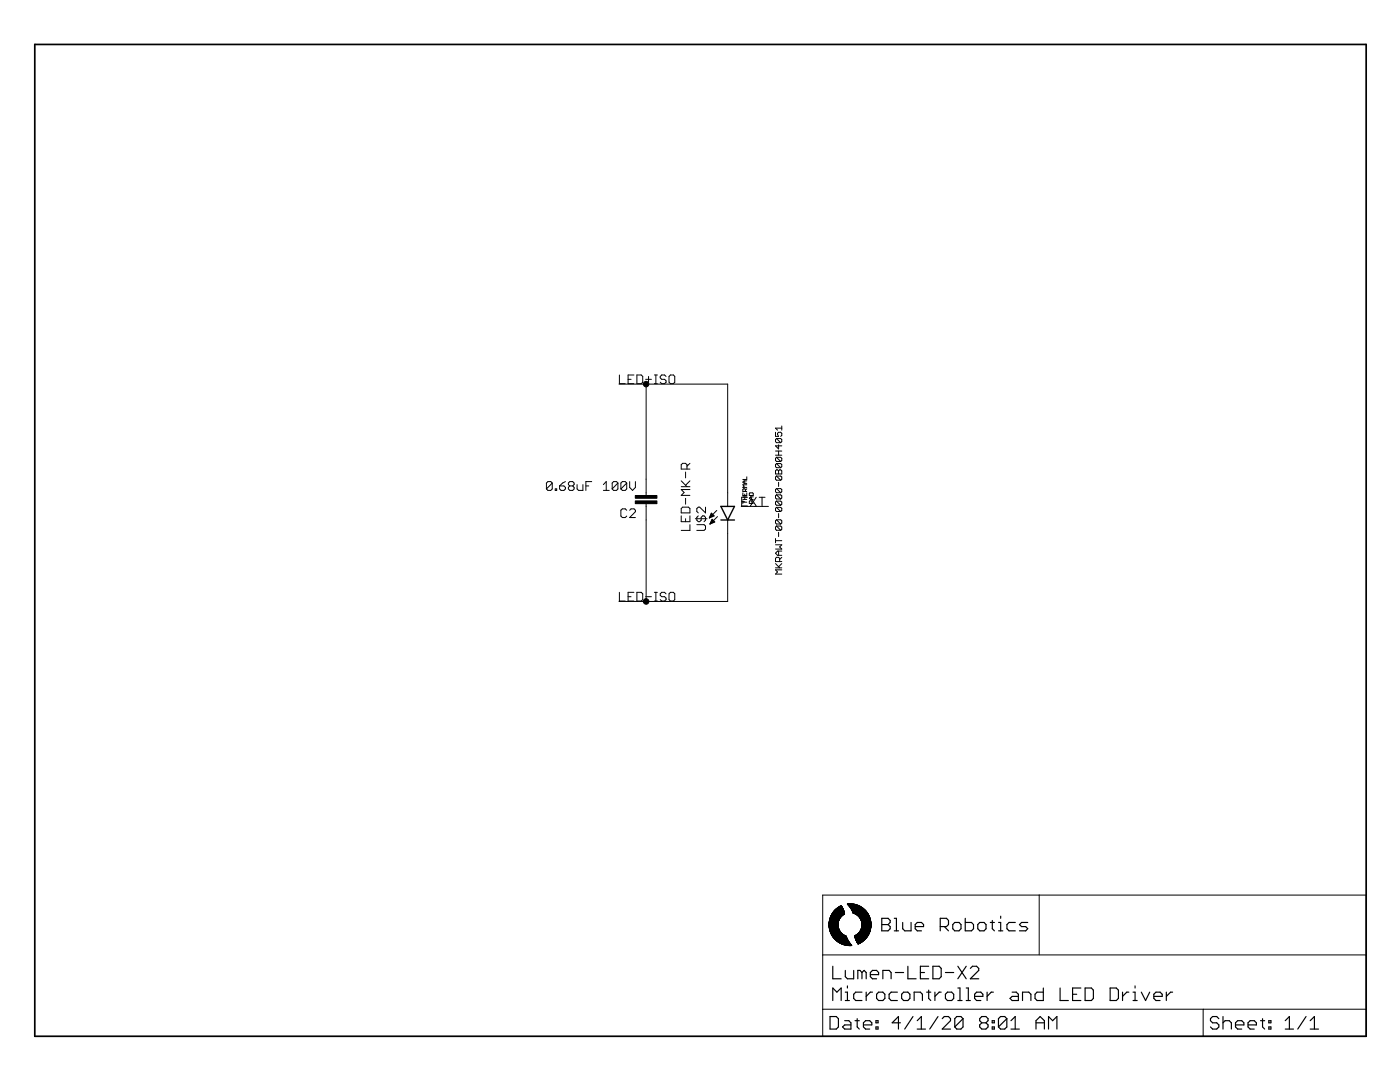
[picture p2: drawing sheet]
<svg xmlns="http://www.w3.org/2000/svg" width="279mm" height="216mm" viewBox="0 0 279 216" stroke-linecap="round" stroke-linejoin="round" font-family="sans-serif">
<g fill="none" stroke="#000" stroke-width=".2">
<path d="M123.5 76.6h21.7v24.4M123.6 74.8v1.8h1.2M125.3 75.7h.6M126.5 74.8h-1.2v1.8h1.2M127.1 74.8h.9l.3 .3v1.2l-.3 .3h-.9zM128.9 75.7h1.1M128.9 76.6v22.3M129.4 75.1v1.2M130.6 76.6h.6M130.6 74.8h.6M130.9 74.8v1.8M132.9 75.1l-.3-.3h-.5l-.3 .3v.3l.3 .3h.5l.3 .3v.3l-.3 .3h-.5l-.3-.3"/>
<path d="M133.8 74.8h.6l.3 .3v1.2l-.3 .3h-.6l-.3-.3v-1.2zM110.2 96.4l-.3-.3h-.6l-.2 .3v1.2M110.2 96.4v1.2l-.3 .3h-.6l-.2-.3M110.2 96.4l-1.1 1.2M110.8 97.6h.3v.3h-.3zM111.7 97h.8l.3 .3v.3l-.3 .3h-.5l-.3-.3zM112.8 96.1l-.5 .3-.6 .6M113.7 97l-.3-.3v-.3l.3-.3h.6l.3 .3v.3l-.3 .3M113.7 97l-.3 .3v.3l.3 .3h.6l.3-.3v-.3l-.3-.3M113.7 97h.6M115.2 96.7v.9l.3 .3h.8v-1.2M116.9 97h.6"/>
<path d="M118.1 96.1h-1.2v1.8M120.4 97.9h1.2M120.4 96.7l.6-.6v1.8M123.3 96.4l-.3-.3h-.6l-.2 .3v1.2M123.3 96.4v1.2l-.3 .3h-.6l-.2-.3M123.3 96.4l-1.1 1.2M125.1 96.4l-.3-.3h-.6l-.3 .3v1.2M125.1 96.4v1.2l-.3 .3h-.6l-.3-.3M125.1 96.4l-1.2 1.2M125.7 96.1v1.2l.5 .6 .6-.6v-1.2M136 97.1h1.7M136 95.9l1.1 1.2"/>
<path d="M136.8 94.2v1.2M136.8 99.4v1.2M137.1 93.6v-.9l-.3-.2h-.6l-.2 .2v.9h1.7M137.7 97.7h-1.7l.5 .6-.5 .5h1.7M137.7 95.9l-.9 .9M137.7 92.5l-.6 .5M148.3 98.3v.6h.7v-.6M148.3 99.9v.6M148.3 99.7h.7M148.3 99.1h.7M148.6 95.9v.6M148.6 98.6v.3"/>
<path d="M148.6 99.1v.6M148.8 98.1v-.4l-.4-.2-.1 .6h.7M149 95.9h-.5l-.2 .3 .2 .3h.5M149 95.1v.6h-.7M149 97.5l-.2 .3M149 96.7h-.7l.2 .3-.2 .3h.7M149.2 99.2h-1.2v1.8h1.2M149.7 98.3h.5l.1 .6h-.8zM149.8 99.2l1.1 1.8M149.9 99.1v.6M150.3 99.1h-.5l-.3 .3 .3 .3h.5M150.9 99.2l-1.1 1.8"/>
<path d="M151.5 99.2h1.2M152.1 99.2v1.8M154.8 86.3v.8h.6l-.2-.6 .2-.2h.4l.2 .2v.4l-.2 .2M154.8 90.8h1.2M154.8 90h1.2M155 87.5l-.2 .2v.4l.2 .2h.8M155 91.2l-.2 .3v.4l.2 .2h.8M155 92.5l-.2 .2v.4l.2 .2h.8M155 93.7l.4 .3 .4-.3 .2 .3v.6h-1.2v-.6zM155 95l-.2 .2v.4l.2 .2h.8M155 97.5l-.2 .2v.4l.2 .2h.8M155 98.7l-.2 .2v.5l.2 .2h.8"/>
<path d="M155 100l-.2 .2v.4l.2 .2h.8M155 87.5h.8l.2 .2v.4l-.2 .2M155 91.2h.8l.2 .3v.4l-.2 .2M155 92.5h.8l.2 .2v.4l-.2 .2M155 95h.8l.2 .2v.4l-.2 .2M155 97.5h.8l.2 .2v.4l-.2 .2M155 98.7h.8l.2 .2v.5l-.2 .2M155 100h.8l.2 .2v.4l-.2 .2M155 100l.8 .8M155 98.7l.8 .9M155 97.5l.8 .8M155 95l.8 .8"/>
<path d="M155 92.5l.8 .8M155 91.2l.8 .9M155 87.5l.8 .8M155.4 88.8v.8l-.6-.6h1.2M155.4 90v.8M155.4 94v.6M155.4 96.2v.9M156 85v.8M156 85.4h-1.2l.4 .4M123.6 118.2v1.7h1.2M125.1 101.8l-.3-.3h-.6l-.3 .3v1.2l.3 .3h.6l.3-.3M125.3 119.1h.6"/>
<path d="M125.7 101.8l.2-.3h.6l.3 .3v.3l-1.1 1.2h1.1M126.5 118.2h-1.2v1.7h1.2M127.1 118.2h.9l.3 .3v1.2l-.3 .2h-.9zM128.9 119.1h1.1M128.9 100.5v19.5M130.6 119.9h.6M130.6 118.2h.6M130.9 118.2v1.7M132.9 118.5l-.3-.3h-.5l-.3 .3v.3l.3 .3h.5l.3 .3v.3l-.3 .2h-.5l-.3-.2M133.8 118.2h.6l.3 .3v1.2l-.3 .2h-.6l-.3-.2v-1.2zM136 101.5l.2-.3h1.2l.3 .3v.8h-1.7zM136 102.9v1.2h1.7v-1.2"/>
<path d="M136.8 103.5v.6M137.7 104.7v1.1h-1.7M138.8 103.5h2.3M139.1 104.7h1.4l.3 .3v.6l-.3 .2h-1.4M139.4 102.9l-.3 .3v.6l.3 .3h.2l.3-.3v-.6l.3-.3h.3l.3 .3v.6l-.3 .3M140.8 101.2v1.1l-1.2-1.1h-.2l-.3 .3v.6l.3 .2M141.6 103.2h.3M141.7 103.1h.5M141.7 104.5h.1M141.7 103h.8M141.8 102.8h.6M141.8 104.4h.3"/>
<path d="M141.8 104.3h.6M141.8 102.7h.5M141.9 104.1h.7M141.9 102.6h.2M141.9 102.4h.1M141.9 104h.6M142 102.4l.5 .5-.9 .5zM142 103.9h.3M142 103.7h.2M142.1 103.6l.5 .6-.9 .4zM143 101.9l-1.4 1.5M143.2 103.1l-1.5 1.5"/>
<path d="M145.2 103.8v16.2h-21.7M147.9 101h5.5M148 100.1h.6M148.3 100.2h.7M150.1 100.5v-.4l-.4-.2-.2 .6h.8M154.8 113.3h1.2M154.8 112.5l.8 .8M154.8 107.5v.8M154.8 108.7h1.2l-.4 .4 .4 .5h-1.2M154.8 107.9h1.2M155 101.2l-.2 .2v.5l.2 .2h.8M155 103.7l-.2 .2v.5l.2 .2h.8"/>
<path d="M155 105l-.2 .2v.4l.2 .2h.8M155 105h.8l.2 .2v.4l-.2 .2M155 101.2h.8l.2 .2v.5l-.2 .2M155 103.7h.8l.2 .2v.5l-.2 .2M155 105l.8 .8M155 103.7l.8 .9M155 101.2l.8 .9M155.4 102.5v.8M155.4 106.2v.9M155.4 110v.8M155.6 112.1v-.7l-.2-.2h-.4l-.2 .2v.7h1.2M156 113.7h-1.2l.4 .4-.4 .5h1.2"/>
<path d="M156 112.5l-.6 .6M156 111.2l-.4 .4M156 110h-.8l-.4 .4 .4 .4h.8M164.2 178.6h108.4v28.2h-108.4zM207.4 178.6v11.9M164.2 190.5h108.4M165.5 184.9h1.8M165.5 184.8h1.8M165.5 184.7h1.8M165.5 184.6h1.8M165.5 184.5h1.8M165.5 184.4h1.8"/>
<path d="M165.5 184.3h1.8M165.5 184.2h1.8M165.5 184.1h1.8M165.5 185.1h1.8M165.5 185l1.8 .1M165.5 185h1.8M165.5 184h1.8M165.5 183.9h1.8M165.5 185.2h1.8M165.5 183.8h1.8M165.5 185.3h1.9M165.5 185.2l1.9 .1"/>
<path d="M165.5 183.8h1.9M165.5 183.7h1.9M165.5 185.4l1.9 .1M165.5 185.4h1.9M165.5 183.6h1.9M165.6 185.5h1.9M165.6 185.6l2 .1M165.6 185.6h1.9M165.6 183.5h1.9M165.6 185.7h2M165.6 185.7l2 .1M165.7 185.8h1.9"/>
<path d="M165.7 185.9h2M165.7 185.8h2M165.7 183.2h1.9M165.7 185.9l2.1 .1M165.7 183.1h2M165.7 186l2.1 .1M165.7 186h2.1M165.8 186.1h2.1M165.8 186.1l2.1 .1M165.8 186.2h2.2M165.8 182.8h2.2M165.8 186.2l2.2 .1"/>
<path d="M165.8 186.3h2.2M165.9 186.3l2.2 .1M165.9 186.4h2.3M165.9 186.4l2.4 .1M165.9 186.5h2.4M166 186.5h2.4M166 186.6l2.6 .1M166 186.6h2.5M166.1 186.7h2.6M166.1 182.4h2.5M166.1 182.3h2.5M166.1 186.7l2.7 .1"/>
<path d="M166.1 182.3h2.4M166.1 186.8h2.8M166.1 182.2h2.4M166.2 186.8h2.7M166.2 182.2h2.3M166.2 186.9h2.7M166.2 182.1h2.3M166.2 186.9l2.7 .1M166.3 187h2.6M166.3 182h2.2M166.3 187h2.7M166.3 187.1h2.7"/>
<path d="M166.3 181.9h2.2M166.4 187.1h2.6M166.4 187.2h2.6M166.4 181.9h2M166.4 181.8h2M166.5 187.2h2.5M166.5 181.8h1.9M166.5 187.3h2.6M166.5 181.7h1.9M166.6 187.4h2.5M166.6 181.7h1.8M166.6 181.6h1.8"/>
<path d="M166.6 187.4l2.5 .1M166.6 181.6h1.7M166.7 187.5h2.5M166.7 181.5h1.6M166.8 187.5h2.4M166.8 181.5h1.5M166.8 187.6h2.4M166.8 181.4h1.5M166.9 187.6h2.3M166.9 181.4h1.4M166.9 187.7h2.4M166.9 181.3h1.4"/>
<path d="M167 181.3h1.2M167 187.8h2.4M167 181.2h1.2M167.1 187.8l2.3 .1M167.1 187.9h2.3M167.1 181.1h1M167.2 181.1h.9M167.2 187.9h2.2M167.3 188h2.2M167.3 184.2l-1.8 .1M167.3 184l-1.8 .1M167.3 183.9h-1.8"/>
<path d="M167.3 181h.8M167.4 183.7h-1.9M167.4 188.1h2.1M167.4 183.6l-1.9 .1M167.4 181h.6M167.5 183.5l-2 .1M167.5 180.9h.5M167.5 183.5h-1.9M167.5 188.1l2.1 .1M167.5 183.4h-1.9M167.6 183.3l-2 .1M167.6 180.9h.4"/>
<path d="M167.6 188.2h2M167.6 183.3h-2M167.6 183.2l-1.9 .1M167.7 180.8h.3M167.7 188.2h2M167.7 183.1l-2 .1M167.7 180.8h.2M167.8 183l-2.1 .1M167.8 188.3h1.9M167.8 183h-2.1M167.9 182.9l-2.2 .1M167.9 180.7h.1"/>
<path d="M167.9 182.9h-2.1M167.9 188.3l1.8 .1M167.9 182.8l-2.1 .1M168 188.4h1.8M168 182.8h-2.2M168.1 182.7h-2.2M168.1 188.4h1.7M168.1 182.6l-2.2 .1M168.2 182.6h-2.3M168.3 188.5h1.6M168.3 182.5l-2.4 .1M168.4 182.5h-2.5"/>
<path d="M168.5 188.5h1.4M168.5 182.4l-2.5 .1M168.6 182.4h-2.6M168.6 188.6h1.3M168.9 188.6l1.1 .1M169.1 180.4h1.2M169.1 180.4h1.5M169.2 180.4l1.5 .1M169.2 180.5h1.7M169.2 188.7h.8M169.2 180.6h1.9M169.3 180.6h1.9"/>
<path d="M169.4 180.7h1.9M169.4 180.7h2M169.4 180.7l2.2 .1M169.5 180.8h2.1M169.5 180.8l2.2 .1M169.5 180.9h2.3M169.6 181h2.3M169.7 181l2.3 .1M169.7 181.1h2.4M169.7 181.1l2.4 .1M169.8 181.2h2.4M169.8 181.3h2.5"/>
<path d="M169.8 181.3h2.6M169.9 181.4h2.6M169.9 181.4h2.5M169.9 181.4l2.6 .1M169.9 181.5h2.7M170 181.5l2.6 .1M170 181.6h2.7M170 181.7h2.7M170.1 181.7h2.7M170.1 181.7l2.7 .1M170.1 181.8h2.7M170.1 181.8l2.8 .1"/>
<path d="M170.2 181.9l2.8 .1M170.2 181.9h2.7M170.2 182h2.8M170.2 182.1l2.9 .1M170.2 182.1h2.9M170.2 182.1h2.8M170.2 182.2h2.9M170.4 182.2l2.8 .1M170.5 182.3h2.7M170.6 186.8h2.6M170.6 186.7h2.6M170.6 186.8h2.5"/>
<path d="M170.6 187h2.4M170.6 186.9h2.4M170.6 182.4h2.6M170.7 187.2h2.2M170.7 187.1h2.2M170.7 187.2h2.1M170.7 187.3h2.1M170.7 182.4h2.5M170.8 186.6h2.5M170.8 182.4l2.5 .1M170.8 187.6h1.7M170.9 187.7h1.4"/>
<path d="M170.9 187.8h1.4M170.9 182.5h2.4M170.9 186.5h2.4M171 187.9h1.1M171 182.5h2.3M171 188h1M171 188h.9M171 186.5h2.4M171 182.6h2.4M171.1 188.1h.7M171.1 182.6h2.3M171.2 188.3h.3"/>
<path d="M171.2 182.7h2.2M171.2 182.8h2.3M171.3 182.8h2.2M171.3 182.8l2.2 .1M171.4 188.3l-.2 .1M171.4 182.9h2.1M171.4 182.9l2.1 .1M171.4 186.1h2.1M171.5 183h2M171.5 186h2M171.5 183h2.1M171.6 183.1h2"/>
<path d="M171.6 188.2l-.4 .1M171.6 185.9h2M171.6 185.8h2M171.6 183.2h2M171.7 188.2h-.6M171.7 183.3h2M171.7 185.7h2M171.7 183.4h2M171.8 185.6h1.9M171.8 185.5h1.9M171.8 183.5h1.9M171.8 183.5l1.9 .1"/>
<path d="M171.9 188.1h-.8M171.9 185.4h1.8M171.9 183.6h1.8M171.9 185.3h1.8M171.9 183.7h1.8M171.9 185.2h1.9M171.9 183.8l1.9 .1M171.9 183.8h1.9M171.9 183.7h1.9M171.9 185.1h1.9M171.9 183.9h1.9M172 185.1h1.8"/>
<path d="M172 183.9h1.8M172 185h1.8M172 184.9h1.8M172 184.1h1.8M172 184h1.8M172 184.8h1.8M172 184.2h1.8M172 184.7h1.8M172 184.6h1.8M172 184.5h1.8M172 184.4h1.8M172 184.3h1.8"/>
<path d="M172.1 187.9l-1.1 .1M172.2 187.8l-1.3 .1M172.4 187.7h-1.5M172.4 187.6l-1.5 .1M172.5 187.5l-1.7 .1M172.6 187.5h-1.8M172.7 187.4l-1.9 .1M172.7 187.4h-1.9M172.7 187.3l-2 .1M172.9 187.1h-2.3M173 187l-2.4 .1M173.1 186.9h-2.5"/>
<path d="M173.2 186.7h-2.6M173.2 186.6l-2.5 .1M173.3 186.5l-2.4 .1M173.4 186.4h-2.3M173.4 186.3l-2.2 .1M173.4 186.3h-2.2M173.5 186.2l-2.2 .1M173.5 186.2h-2.2M173.5 186.1l-2.1 .1M173.5 186.1h-2.1M173.6 185.9l-2.1 .1M173.6 185.8h-2"/>
<path d="M173.7 185.7l-2 .1M173.7 185.5h-1.9M173.7 185.4l-1.9 .1M173.8 185.2h-1.9M173.8 185.1h-1.9M173.8 184.9l-1.8 .1M164.2 201.4h108.4M240.1 201.4v5.4"/>
</g>
<path d="M6.9 8.9h265.7v197.9h-265.7z" fill="none" stroke="#000" stroke-width=".34"/>
<g fill="none" stroke="#000" stroke-width=".23">
<path d="M166.2 192.8v2.5h1.7M166.2 199.6v-2.5l.8 .9 .9-.9v2.5M168.7 193.6v1.3l.4 .4h1.3v-1.7M168.7 198h.4v1.6M168.7 199.6h.8M169.1 196.7v.4M172 198h-1.2l-.4 .4v.8l.4 .4h1.2M172 194.1l-.4-.5h-.4v1.7M172 194.1v1.2M172 194.1l.4-.5 .5 .5v1.2M172.9 198v1.6M173.7 194.5h1.6v-.4l-.4-.5h-.8l-.4 .5v.8l.4 .4h.8"/>
<path d="M174.1 198h-.4l-.8 .8M175.3 198h.9l.4 .4v.8l-.4 .4h-.9l-.4-.4v-.8zM176 183.2h1.2l.5 .5v.4l-.5 .4 .5 .4v.4l-.5 .4h-1.2zM176 184.5h1.2M176.2 195.3v-1.7h1.2l.4 .5v1.2M178.5 183.2h.4v2.5M178.5 185.7h.8M178.7 194.1h1.6M179.1 198h-1.3l-.4 .4v.8l.4 .4h1.3M180.1 184.1v1.2l.5 .4h1.2v-1.6M180.3 198h.9l.4 .4v.8l-.4 .4h-.9l-.4-.4v-.8zM181.2 192.8v2.5h1.6"/>
<path d="M182.4 199.6v-1.6h1.3l.4 .4v1.2M182.6 184.9h1.7v-.4l-.4-.4h-.8l-.5 .4v.8l.5 .4h.8M183.7 194.1h.8M184.9 198h.9M185.3 192.8h-1.6v2.5h1.6M185.3 197.6v1.6l.5 .4M186.2 192.8h1.2l.4 .4v1.7l-.4 .4h-1.2zM186.6 198v1.6M187.6 184.9h1.3l.4-.4v-.8l-.4-.5h-1.3v2.5M187.8 198h-.4l-.8 .8M188.5 184.9l.8 .8M188.7 194.1h1.6"/>
<path d="M189.1 198h.8l.4 .4v.8l-.4 .4h-.8l-.4-.4v-.8zM190.5 184.1h.9l.4 .4v.8l-.4 .4h-.9l-.4-.4v-.8zM191.2 192.8l1.6 2.5M191.2 199.6h.8M191.2 197.1h.4v2.5M192.6 183.2v2.5h1.3l.4-.4v-.8l-.4-.4h-1.3M192.8 192.8l-1.6 2.5M192.8 199.6h.9M192.8 197.1h.5v2.5M193.7 193.2l.4-.4h.8l.4 .4v.4l-1.6 1.7h1.6M194.5 198.8h1.7v-.4l-.5-.4h-.8l-.4 .4v.8l.4 .4h.8M195.5 184.1h.9l.4 .4v.8l-.4 .4h-.9l-.4-.4v-.8z"/>
<path d="M197 198v1.6M197.6 184.1h.9M198 183.7v1.6l.5 .4M198.2 198h-.4l-.8 .8M199.3 185.7h.8M199.3 184.1h.4v1.6M199.7 182.8v.4M202 198h.8l.4 .4v1.2h-1.2l-.4-.4 .4-.4h1.2M202.6 184.1h-1.2l-.4 .4v.8l.4 .4h1.2M204.1 199.6v-1.6h1.2l.4 .4v1.2M205.1 184.1h-1.2l-.4 .4 .4 .4h.8l.4 .4-.4 .4h-1.2M208.2 197.1v2.5h-1.2l-.4-.4v-.8l.4-.4h1.2"/>
<path d="M211.6 197.1v2.5h1.6M214.1 198.4h.8M215.7 197.1h-1.6v2.5h1.6M216.6 197.1h1.2l.4 .5v1.6l-.4 .4h-1.2zM221.6 197.1h1.2l.4 .5v1.6l-.4 .4h-1.2zM224 198v1.6M225.3 198h-.4l-.9 .8M226.1 198h.4v1.6M226.1 199.6h.8M226.5 196.7v.4M227.8 198l.8 1.6 .8-1.6M230.3 198.8h1.6v-.4l-.4-.4h-.8l-.4 .4v.8l.4 .4h.8"/>
<path d="M232.8 198v1.6M234 198h-.4l-.8 .8M165.7 202.8h1.2l.4 .5v1.6l-.4 .4h-1.2zM168.6 203.7h.8l.4 .4v1.2h-1.2l-.5-.4 .5-.4h1.2M170.6 203.7h.9M171.1 203.3v1.6l.4 .4M172.3 204.5h1.7v-.4l-.4-.4h-.9l-.4 .4v.8l.4 .4h.9M174.8 204.9h.4v.4h-.4zM174.8 203.7h.4v.4h-.4zM179.7 204.1h-1.6l1.2-1.3v2.5M182.2 202.8l-1.6 2.5M183 205.3h1.7"/>
<path d="M183 203.7l.9-.9v2.5M187.2 202.8l-1.7 2.5M188 203.3l.4-.5h.9l.4 .5v.4l-1.7 1.6h1.7M192.2 203.3v1.6l-.4 .4h-.9l-.4-.4M192.2 203.3l-.4-.5h-.9l-.4 .5v1.6M192.2 203.3l-1.7 1.6M195.9 204.1l-.4 .4v.4l.4 .4h.9l.4-.4v-.4l-.4-.4M195.9 204.1l-.4-.4v-.4l.4-.5h.9l.4 .5v.4l-.4 .4M195.9 204.1h.9M198 204.9h.4v.4h-.4zM198 203.7h.4v.4h-.4zM200.9 203.3v1.6l-.4 .4h-.8l-.4-.4"/>
<path d="M200.9 203.3l-.4-.5h-.8l-.4 .5v1.6M200.9 203.3l-1.6 1.6M201.8 205.3h1.6M201.8 203.7l.8-.9v2.5M206.8 204.1h1.6M206.8 205.3v-1.6l.8-.9 .8 .9v1.6M209.3 205.3v-2.5l.8 .9 .8-.9v2.5M243.2 203.3l-.4-.5h-.8l-.4 .5v.4l.4 .4h.8l.4 .4v.4l-.4 .4h-.8l-.4-.4M244.1 204.1l.4-.4h.8l.4 .4v1.2M244.1 202.8v2.5M246.6 204.5h1.6v-.4l-.4-.4h-.8l-.4 .4v.8l.4 .4h.8M249.1 204.5h1.6v-.4l-.4-.4h-.8l-.4 .4v.8l.4 .4h.8"/>
<path d="M251.6 203.7h.8M252 203.3v1.6l.4 .4M253.2 204.9h.4v.4h-.4zM253.2 203.7h.4v.4h-.4zM256.5 205.3h1.6M256.5 203.7l.8-.9v2.5M260.6 202.8l-1.6 2.5M261.5 205.3h1.6M261.5 203.7l.8-.9v2.5"/>
</g>
<path d="M143.9 101h2.7l-1.4 2.8zM143.9 103.8h2.7" fill="none" stroke="#000" stroke-width=".28"/>
<path d="M126.8 98.9h4.3v.5h-4.3zM126.8 99.9h4.3v.6h-4.3z" fill="#000" stroke="#000" stroke-width=".2"/>
<g fill="#000" stroke="#000" stroke-width=".2">
<circle cx="128.9" cy="76.6" r=".55"/>
<circle cx="128.9" cy="120" r=".55"/>
</g>
</svg>
